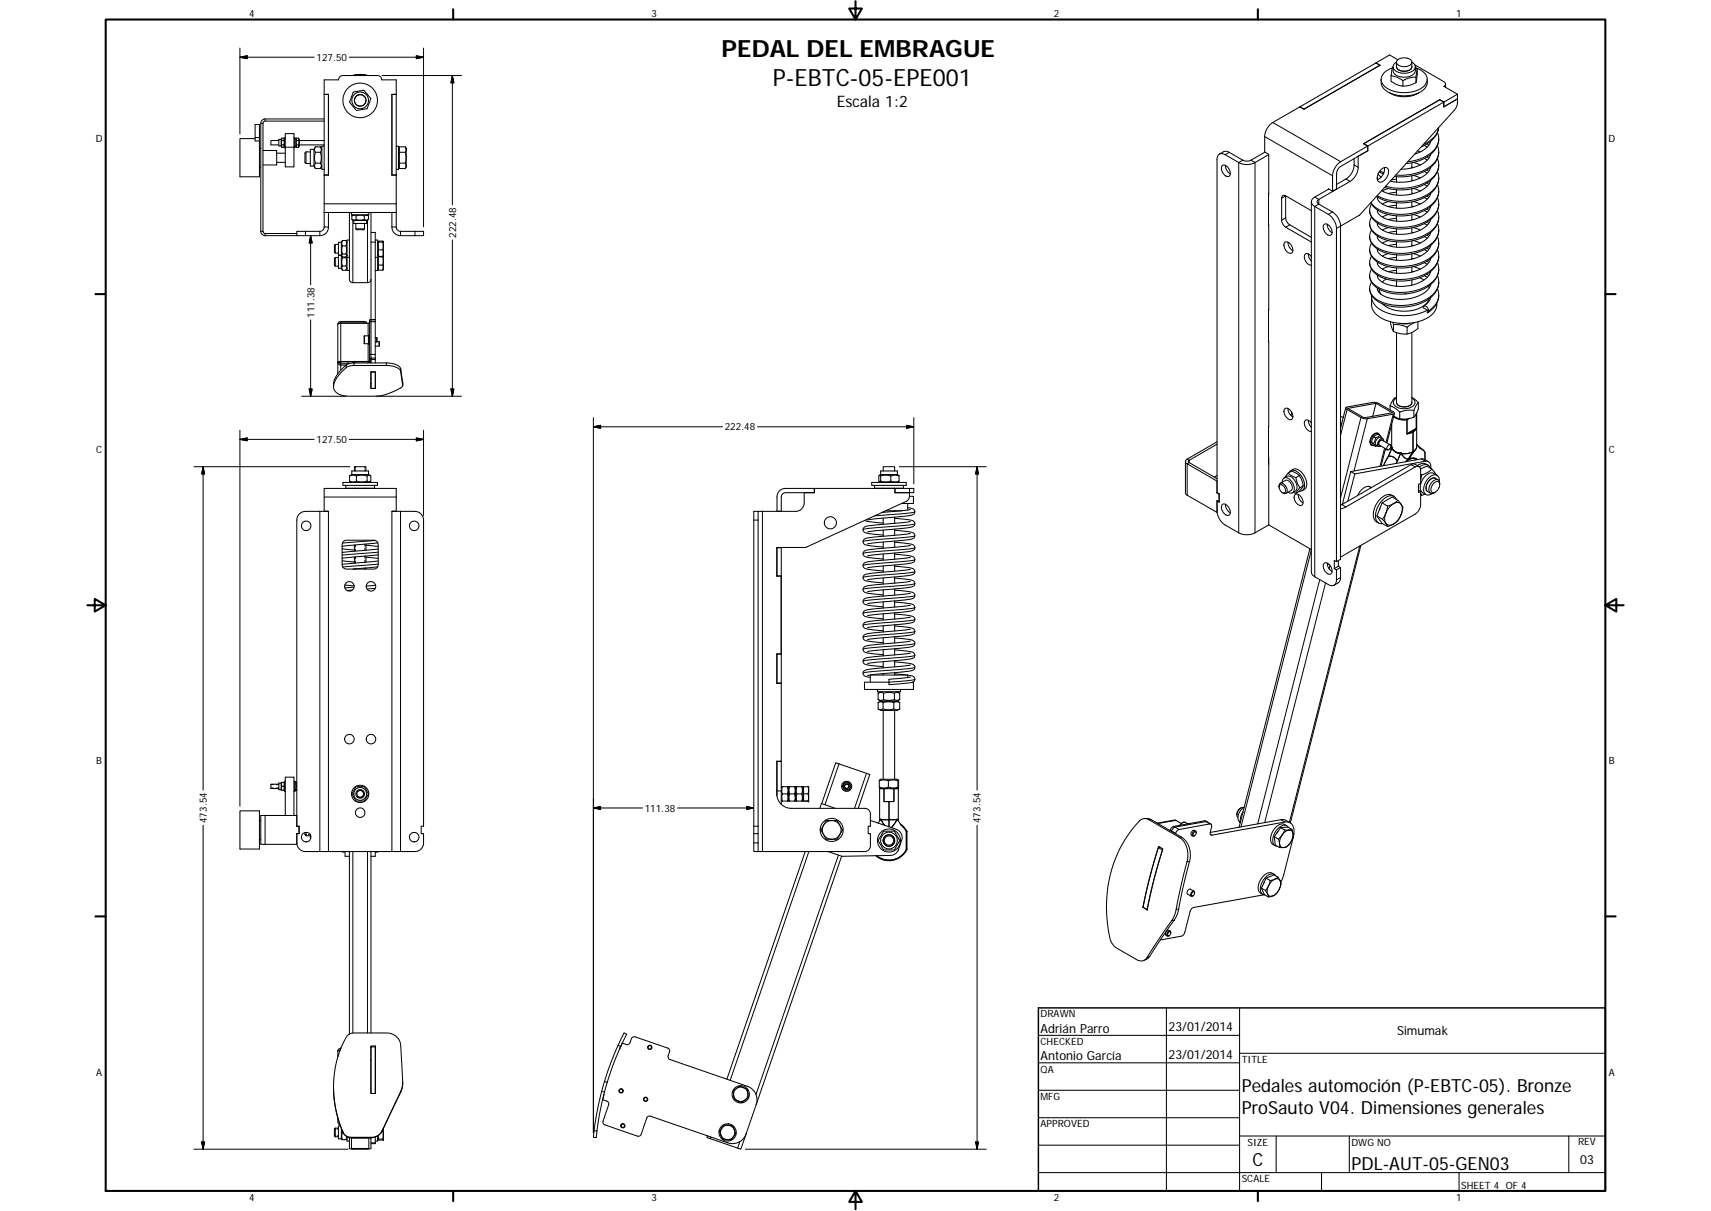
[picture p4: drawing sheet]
<svg xmlns="http://www.w3.org/2000/svg" width="594mm" height="420mm" viewBox="0 0 594 420" stroke-linecap="round" stroke-linejoin="round" font-family="sans-serif">
<defs><g id="words">
<g font-size="8.2">
<text x="250.5" y="19.9">PEDAL DEL EMBRAGUE</text>
<text x="268.3" y="29.8">P-EBTC-05-EPE001</text>
</g>
<g font-size="6.3">
<text x="431.1" y="379">Pedales automoción (P-EBTC-05). Bronze</text>
<text x="431.1" y="386.6">ProSauto V04. Dimensiones generales</text>
<text x="434.8" y="404.7">C</text>
<text x="469.2" y="406">PDL-AUT-05-GEN03</text>
</g>
<text font-size="5.5" x="290.5" y="37.1">Escala 1:2</text>
<g font-size="4.4">
<text x="361.3" y="358.4">Adrián Parro</text>
<text x="405.8" y="357.8">23/01/2014</text>
<text x="485.1" y="359.2">Simumak</text>
<text x="361.3" y="367.9">Antonio García</text>
<text x="405.8" y="367.3">23/01/2014</text>
<text x="548.7" y="404">03</text>
</g>
<g font-size="3.5">
<text x="86.6" y="5.8">4</text>
<text x="226.3" y="5.8">3</text>
<text x="365.9" y="5.8">2</text>
<text x="505.6" y="5.8">1</text>
<text x="109.9" y="21.1">127.50</text>
<text x="33.2" y="49.4">D</text>
<text x="558.5" y="49.4">D</text>
<text x="158.3" y="82.4" transform="rotate(-90 158.3 82.4)">222.48</text>
<text x="109.1" y="110.2" transform="rotate(-90 109.1 110.2)">111.38</text>
<text x="251.7" y="149.4">222.48</text>
<text x="109.9" y="153.7">127.50</text>
<text x="33.4" y="157.3">C</text>
<text x="558.6" y="157.3">C</text>
<text x="33.4" y="265.2">B</text>
<text x="558.6" y="265.2">B</text>
<text x="223.9" y="281.6">111.38</text>
<text x="71.8" y="285.5" transform="rotate(-90 71.8 285.5)">473.54</text>
<text x="340.5" y="285.5" transform="rotate(-90 340.5 285.5)">473.54</text>
<text x="361.3" y="353">DRAWN</text>
<text x="361.3" y="362.5">CHECKED</text>
<text x="431.1" y="368.7">TITLE</text>
<text x="33.4" y="373.2">A</text>
<text x="361.3" y="372.1">QA</text>
<text x="558.6" y="373.2">A</text>
<text x="361.3" y="381.6">MFG</text>
<text x="361.3" y="391.2">APPROVED</text>
<text x="433.2" y="397.5">SIZE</text>
<text x="469.2" y="397.5">DWG NO</text>
<text x="547.9" y="397.4">REV</text>
<text x="431.1" y="410.2">SCALE</text>
<text x="507.3" y="412.4">SHEET 4 OF 4</text>
<text x="86.6" y="416.7">4</text>
<text x="226.3" y="416.7">3</text>
<text x="365.9" y="416.7">2</text>
<text x="505.6" y="416.7">1</text>
</g>
</g></defs>
<g fill="none" stroke="#000" stroke-width=".36">
<path d="M114 32.8h-1.4v27.9M114 32.7l-1.4 .1v-5.1h5a1.56 1.56 0 0 1 1.5-1.5h12a1.48 1.48 0 0 1 1.5 1.5h5v46M114 32.7v28.1h-1.4M122.5 26.2a9.1 9.1 0 0 1 5.2 0M122.7 32l2.2-.5a1.48 1.48 0 0 1 2.4 .9l.5 .7a1.43 1.43 0 0 1 .5 2.4l-.7 1.7a1.3 1.3 0 0 1-1.6 .8l-1.7 .2a1.33 1.33 0 0 1-1.5-1l-1.4-1.7zM137.6 32.8l-1.5-.1v28.1h1.5M451.4 37.1h.1M477.7 21.8l1.5 .8M477.7 21.8v.1M479.1 22.6l-1.4-.8-26.3 15.3M479.1 22.6l-26.3 15.3-1.5-.8-9.4 5.4a6.1 6.1 0 0 0-2.8 4.9v5.3l1.4 .9v13.7M479.5 27.5a4.7 4.7 0 0 0 4.1 5.1 11.2 11.2 0 0 0 11.2-2l.7-1.6v-1.5"/>
<path d="M482.4 32.2a10.1 10.1 0 0 0 10.3 0M483 26.3v1.9l2.5 1.3 1.6 .4M483 26.3l2.1 .5 2 1.2M483.7 23.3l-.4 .6-.3 2.4M483.7 23.2v1.3a3.8 3.8 0 0 0 4.8 2.2 2.97 2.97 0 0 0 2.9-2.2v-1.3M484.9 21.6a1.77 1.77 0 0 0-1.2 1.8 1.77 1.77 0 0 0 1.6 1.6 4.9 4.9 0 0 0 6-1.4 1.74 1.74 0 0 0-1.1-2M484.9 21.6v1.6a3 3 0 0 0 4.3 1.2l1-1v-1.8M485.3 20.8a3.5 3.5 0 0 1 4.9 .5 2.1 2.1 0 0 1-2.8 1.8 1.92 1.92 0 0 1-2.4-1.9zM485.3 20.7l-2.8-1.6-4.8 2.7M487.1 28v1.9M491.2 22.5l10.1 5.8a.86 .86 0 0 1 .6 .9 .86 .86 0 0 1-.6 .8l4.7 2.7v1.6M491.4 23.4l.7 .5"/>
<path d="M491.6 23.6a4.3 4.3 0 0 1 3.8 4.8 7.9 7.9 0 0 1-7.8 3.8 8.1 8.1 0 0 1-7.9-3.8 4.3 4.3 0 0 1 3.7-4.8M491.6 28.7l-2.2 .9-2.3 .3M491.6 26.8l-2.2 .2-2.3 1M491.6 26.8v1.9M492.1 23.9v2.2l-.5 2.6M492.1 23.9l-.5 2.9M499.9 34.6l-26.4 15.2M499.9 34.6l1.4 .8M499.9 34.6l-26.4 15.3M501.3 37v.1M501.3 35.4l-35.8 20.7a6.2 6.2 0 0 0-2.8 4.9v5.4M501.3 35.4v1.7"/>
<path d="M501.9 29.2v1.1M506 34.3v2l-.8 1.7-33 36.5-6.8 3.9M506 32.7l-4.7 2.7M506 34.3l-4.7 2.8M88.6 47.7h1.5M88.6 48.1h-5.3v13.2h6.8v-18.1h-1.5v5.7h1.5M90.1 51.5h.4M90.1 58h.4M91.3 52.2h4.8v5h-4.8M96.1 53.1h3M96.1 56.3h3M96.8 48.4h.8v2.3h-.8z"/>
<path d="M96.8 48.8h-2.7v1.5h2.7M97.6 50.7l.3 .4M97.9 50.3h.6M97.9 51.1h.6M97.9 47.9h.6M97.9 48.7h.6M97.9 47.9l-.3 .5M97.9 47.9v.8M97.9 50.3v.8M97.9 48.7v1.6M98.5 47.9l.3 .5M98.5 47.9v.8"/>
<path d="M98.5 48.7v1.6M98.5 50.3v.8M98.8 50.7l-.3 .4M99.1 46.4h3v11.5h-3zM99.1 51.1h3M99.1 47.8a.92 .92 0 0 0-.3 1.2v1a.92 .92 0 0 0 .3 1.3M102.1 47.8a.92 .92 0 0 1 .2 1.2v1a.92 .92 0 0 1-.2 1.3M102.3 48h.4v3.1h-.4M102.7 50.6l.3 .5M103 50.3h.6M103 51.1h.6M103 47.9h.6"/>
<path d="M103 48.7h.6M103 47.9l-.3 .5M103 50.3v.8M103 48.7v1.6M103 47.9v.8M103.6 48.7v1.6M103.6 50.3v.8M103.6 47.9v.8M103.6 47.9l.3 .5v2.2l-.3 .5M103.9 48.8h8.7M103.9 50.3h8.7M106.2 52.7v4"/>
<path d="M106.2 52.7l-.3 .4v3.2l.3 .4M106.2 56.7h1.6M106.2 52.7h1.6M107.8 51.8h1.2v5.8h-1.2zM109 57.6l.5 .9M109.5 58.5h1.8M109.5 56.6h1.8M109.5 50.9h1.8M109.5 52.8h1.8M109.5 50.9l-.5 .9M109.5 50.9l-.3 .8 .3 1.1M109.5 56.6l-.3 .7 .3 1.2"/>
<path d="M109.5 52.8l-.3 1.5 .3 2.3M111.3 50.9l.5 .9M111.3 50.9l.3 1-.3 .9M111.3 52.8l.3 1.9-.3 1.9M111.3 56.6l.3 .9-.3 1M111.8 57.6l-.5 .9M112.6 50.7h-.8v8h.8M112.6 41.3h-20.6a1.56 1.56 0 0 0-1.5 1.5v37.5a1.52 1.52 0 0 0 1.5 1.5h11.1M112.6 42h-20.6l-.7 .6v37.9l.7 .5h11.1M137.6 50.7h.8v8h-.8M138.4 57.6h.3M138.4 51.9h.3"/>
<path d="M138.7 56.6h2M138.7 52.8h2M140.7 56.6l.3 .9M140.7 52.8l.3 1.9M140.7 50.9h-2v7.6h2M140.7 50.9l.3 1M141 54.7v2.8M141 51.9v2.8M141 57.5l-.3 1M141 54.7l-.3 1.9M141 51.9l-.3 .9M424.3 57.5a1.86 1.86 0 0 1 2.6 1.5 1.3 1.3 0 0 1 .3 1.4 1.3 1.3 0 0 1-1.1 .8 2.88 2.88 0 0 1-1.8-3.7z"/>
<path d="M425.5 57.4a3.3 3.3 0 0 0 1.7 2.9M439.2 52.8l-4.9 2.8-1.2 .3-1.3-.2-5.6-3.1h-1.2l-1.6 .9M440.5 53.7l-4.7 2.7a6 6 0 0 1-5.7 0l-4.7-2.7a1.73 1.73 0 0 0-2-.2 1.73 1.73 0 0 0-.8 1.8v115.7M470.2 55.1v2.1a6.1 6.1 0 0 1-2.9 4.9l-3.2 1.9M473.5 49.9l1.4 .8v1.6M473.5 49.8v.1M473.5 49.8l1.4 .9v1.6M474.9 52.3h.1M474.9 52.3l-9.4 5.4a3.1 3.1 0 0 0-1.4 2.5v5.3l-1.4 .9M474.9 52.3l-3.3 1.9v3.8a6.3 6.3 0 0 1-2.8 4.9l-10.9 6.3a.85 .85 0 0 0-.6 .8 .85 .85 0 0 0 .6 .8l4.7 2.7a6.1 6.1 0 0 1 2.8 4.9M478.9 59.7l1.4 .6M479.4 59a1.42 1.42 0 0 1 1.5-.9 1.42 1.42 0 0 1 1.2 1.2 3.5 3.5 0 0 1-3.2 3.8 2.42 2.42 0 0 1 0-3.5z"/>
<path d="M480.7 58.1a4.1 4.1 0 0 1-2.4 4.2M490.2 58l.6 .1M490.2 56.5v1.8M490.8 56.3l2.3 .9M492.2 52.3l.9 .4M494.6 50.4l.9 .6M494.6 55l.9 .6M494.6 59.5l.9 .5M495.5 58.9l.6 .6M495.5 54.4l.6 .6M495.5 49.9l.6 .5M496.8 53.5a9 9 0 0 1-7.6 5l-2.7 .2"/>
<path d="M496.8 58a9.1 9.1 0 0 1-7.9 5.1l-3.5 .1-2.7-.4M496.8 49a7.7 7.7 0 0 1-5.6 4.5M499.1 45.9a7.1 7.1 0 0 1-4.2 8.9l-3.5 1.4-3.2 .6M499.1 50.4a7.3 7.3 0 0 1-4.5 9.1 18.7 18.7 0 0 1-10.5 1.7M499.1 55a7.1 7.1 0 0 1-4.1 8.8 18.8 18.8 0 0 1-14.2 1.2M499.1 59.5a7.1 7.1 0 0 1-4.3 8.9 17.5 17.5 0 0 1-16.8-.3M499.5 44.3a8.7 8.7 0 0 1-6 6.6M112.6 73.7h25M112.6 60.8v12.9M114 73.7v5.1a2.93 2.93 0 0 1-2.9 3h-8v-1.5h8a1.48 1.48 0 0 0 1.5-1.5v-5.1M114 60.7l-1.4 .1M121.3 73.7v23.5l.3 .4 .7 .4 5.3 .1 1-.5 .2-.7"/>
<path d="M122 73.7v.8h6.1v-.8M122.2 74.9l.5-.2 .9 .2M122.2 76.1l.5 .2 .9-.2M122.2 74.9v1.2M122.2 76.1l.6 .4M122.8 76.5h4.5v1h-4.5zM122.8 74.5l-.6 .4M123.5 79.4l.4 .3h2.3l.4-.3M123.5 77.5v1.9M123.5 79.4h3.1M123.6 76.1l1.1 .2 1.8-.2M123.6 74.9l1.1-.2 1.8 .2"/>
<path d="M123.6 74.9v1.2M126.5 76.1l.6 .2 .8-.2M126.5 74.9v1.2M126.5 74.9l.6-.2 .8 .2M126.6 77.5v1.9M127.3 74.5l.6 .4M127.9 74.9v1.2M127.9 76.1l-.6 .4M128.8 73.7v52.2M136.1 60.7h1.5M137.6 73.7v5.1a1.45 1.45 0 0 0 1.5 1.5h8v1.5h-8a2.96 2.96 0 0 1-3-3v-5.1M440.5 78v40.6"/>
<path d="M440.5 67.3v10.8M446.4 67.9v7.7a3.1 3.1 0 0 0 1.4 2.4l7.5 4.4M455.3 70v128.5l.6 1.2 5.3 3.1a1.71 1.71 0 0 0 2 .2 1.71 1.71 0 0 0 .8-1.8v-3.5M455.3 73.1l-8.9-5.2a.85 .85 0 0 0-1 0 .85 .85 0 0 0-.4 .9v7.9l.5 1.2 .9 .9 8.9 5.2M459.7 77.9a1.86 1.86 0 0 1 2.6 1.5 1.32 1.32 0 0 1 .3 1.4 1.32 1.32 0 0 1-1.1 .9 2.91 2.91 0 0 1-1.8-3.8zM460.8 77.8l.6 1.8 1.1 1.1M461.3 65.6l1.4 .8M461.4 65.6l-4.9 2.8a1.72 1.72 0 0 0-1.2 1.6 1.72 1.72 0 0 0 1.2 1.6l4.7 2.8a6.1 6.1 0 0 1 2.8 4.8v115.7M465.4 78.4v115.7l-1.4 .8-.7-.5v2.9M478.5 60.4l1 1.1M478.6 73l-.4 .3M478.6 77.6l-.4 .2"/>
<path d="M478.6 68.5l-.4 .2M482 79l-2 .8M482 74.4l-2 .9M482 69.9l-2 .9M482 65.4l-2 .9M484.9 71.2l-2.9 .4M484.9 75.7l-2.9 .5M484.9 62.2l-1.8 .2M484.9 66.7l-2.9 .4M484.9 61.3v1.9M484.9 65.8v1.9M484.9 70.4v1.8"/>
<path d="M484.9 74.9v1.8M484.9 79.4v1.8M490.2 71.6l.6 .1M490.2 76.1l.6 .1M490.2 62.5l.6 .1M490.2 67l.6 .2M490.2 61v1.8M490.2 65.5v1.8M490.2 70v1.8M490.2 74.5v1.8M490.2 79.1v1.8M490.8 79l2.3 .8"/>
<path d="M490.8 74.4l2.3 .9M490.8 69.9l2.3 .9M490.8 65.4l2.3 .9M490.8 60.9l2.3 .8M494.6 73l.9 .6M494.6 77.6l.9 .5M494.6 64l.9 .6M494.6 68.5l.9 .6M495.5 77l.6 .6M495.5 72.5l.6 .5M495.5 67.9l.6 .6M495.5 63.5l.6 .5"/>
<path d="M496.8 62.5a8.5 8.5 0 0 1-7.1 4.9 14.4 14.4 0 0 1-9.9-1.3M496.8 67.1a9 9 0 0 1-7.8 4.9 11.8 11.8 0 0 1-10.4-2.3l-.4-1.4M496.8 71.6a9.3 9.3 0 0 1-8.2 5 11.2 11.2 0 0 1-10.1-2.6l-.3-1.2M496.8 76.1a9.3 9.3 0 0 1-8.2 5.1 11.8 11.8 0 0 1-10-2.5l-.4-1.4M499.1 77.6a7 7 0 0 1-4.1 8.8 17.6 17.6 0 0 1-17-.2 4.7 4.7 0 0 1-1.8-6.4M499.1 64a7 7 0 0 1-3.9 8.7 17.4 17.4 0 0 1-17.4-.2l-1.9-2.2M499.1 68.5a7.1 7.1 0 0 1-4.1 8.8 17.2 17.2 0 0 1-17.4-.4 4.6 4.6 0 0 1-1.4-6.1M499.1 73a7.1 7.1 0 0 1-4.1 8.9 17.7 17.7 0 0 1-17-.2 4.7 4.7 0 0 1-1.8-6.4M116.4 84.8v3M116.4 84.8l-.3 .3v2.4l.3 .3M116.4 89.4h1.1M116.4 87.8h1.1"/>
<path d="M116.4 84.8h1.1M116.4 92.4h1.1M116.4 89.4v3M116.4 89.4l-.3 .3v2.4l.3 .3M117.5 88.6h1v4.5h-1zM117.5 84.1h1v4.4h-1zM118.5 93.1l.4 .6M118.5 88.5l.3 .5M118.5 88.6h.1M118.7 88.8l.2 .6M118.9 93.7h1.2M118.9 92.3h1.2"/>
<path d="M118.9 89.4h1.2M118.9 92.3l-.2 .6 .2 .8M118.9 89.4l-.2 1.1 .2 1.8M118.9 88.1h1.2M118.9 85.3h1.2M118.9 83.4h1.2M118.9 88.1l-.2 .4 .2 .7 1.3-.2M118.9 85.3l-.2 1.1 .2 1.7M118.9 83.4l-.2 .8 .2 1.1M118.9 83.4l-.4 .7M120.1 89.4l.2 1.1-.2 1.8M120.1 92.3l.2 .6-.2 .8"/>
<path d="M120.1 88.1l.2 .4-.1 .5M120.1 83.4l.4 .7M120.1 83.4l.2 .8-.2 1.1M120.1 85.3l.2 1.1-.2 1.7M120.3 88.8l-.2 .6M120.5 88.6h.1M120.5 93.1l-.4 .6M120.5 88.5l-.3 .5M120.5 89.3h.8M120.5 89.3v4.6h.8M121.3 83.3h-.8v6M128.8 80.6h1.5v30.4"/>
<path d="M130.3 83.3h.8v6M130.3 89.3h.8M131.1 84.1h.3M131.1 88.7h.3M131.1 88.5h.3M131.1 93h.3M131.1 89.3v4.6h-.8M131.4 89.1v4.6h1.5M131.4 89.1h1.5M131.4 89h1.5M131.4 86.7h1.5M131.4 86.7v2.4"/>
<path d="M131.4 84h1.5M131.4 92h1.5M132.9 84l.2-.1-.2-.2h-1.5v3M132.9 84l.2 1.3M132.9 86.7l.2 1.1M132.9 92l.2 .9M132.9 89.1l.2 1.5M133 88.9l-.1 .2M133.1 85.3l-.2 1.4M133.1 87.8l-.2 1.2M133.1 90.6l-.2 1.4M133.1 83.8v1.5"/>
<path d="M133.1 85.3v2.5M133.1 88.8l-.2 .2M133.1 87.8v1M133.1 92.9l-.2 .8M133.1 90.6v2.3M133.1 88.8v1.8M133.1 88.8h.1M446.1 84.1a2.42 2.42 0 0 1 2.8 2.7 1.12 1.12 0 0 1-.9 1.1 1.12 1.12 0 0 1-1.3-.7 2.53 2.53 0 0 1-.6-3.1zM447.2 84v.3a3.3 3.3 0 0 0 1.7 2.7M454.3 88.1a3.5 3.5 0 0 0 1 2.5M455.3 89a1.36 1.36 0 0 0-2.3-.5 2.84 2.84 0 0 0 2.3 3.5M478.6 82.1l-.4 .2"/>
<path d="M478.6 86.6l-.4 .2M478.6 91.1l-.4 .2M478.6 95.6l-.4 .2M481.3 96.8l-1.4 1.1M482 83.5l-2 .8M482 92.5l-2 .9M482 88l-2 .9M484.9 80.2l-2.9 .5M484.9 84.8l-2.9 .4M484.9 89.3l-2.9 .4M484.9 93.8l-2.9 .5M484.9 83.9v1.8"/>
<path d="M484.9 88.4v1.9M484.9 92.9v1.9M484.9 97.5v1.8M490.2 80.6l.6 .1M490.2 85.1l.6 .1M490.2 89.6l.6 .1M490.2 94.1l.6 .2M490.2 83.6v1.8M490.2 88.1v1.8M490.2 92.6v1.8M490.2 97.1v1.8M490.8 83.4l2.3 .9"/>
<path d="M490.8 92.5l2.3 .9M490.8 88l2.3 .9M493 96.4l1.4 .8M494.6 82.1l.9 .6M494.6 86.6l.9 .6M494.6 91.1l.9 .6M494.6 95.6l.9 .6M495.5 86l.6 .6M495.5 81.5l.6 .6M495.5 95.1l.6 .5M495.5 90.6l.6 .5M496 99.3l.2 .6"/>
<path d="M496.8 85.2a9.2 9.2 0 0 1-8.2 5 11.5 11.5 0 0 1-10-2.5l-.4-1.3M496.8 80.6a9.1 9.1 0 0 1-7.8 5 11.9 11.9 0 0 1-10.4-2.4l-.4-1.3M496.8 89.7a9.1 9.1 0 0 1-7.8 4.9 11.8 11.8 0 0 1-10.4-2.4l-.4-1.3M496.8 98.7a9 9 0 0 1-7.8 5 11.8 11.8 0 0 1-10.4-2.4l-.4-1.4M496.8 94.2a9.1 9.1 0 0 1-8.2 5 11.4 11.4 0 0 1-10-2.4l-.4-1.4M499.1 82.1a7.1 7.1 0 0 1-4.1 8.8 17.7 17.7 0 0 1-17-.1 4.7 4.7 0 0 1-1.8-6.5M499.1 86.6a7.1 7.1 0 0 1-4.1 8.8 17.4 17.4 0 0 1-17.4-.4 4.6 4.6 0 0 1-1.4-6.1M499.1 91.1a7.1 7.1 0 0 1-4.1 8.8 17.4 17.4 0 0 1-17.4-.4 4.6 4.6 0 0 1-1.4-6.1M499.1 95.6a7 7 0 0 1-4.1 8.8 17.3 17.3 0 0 1-17.4-.4 4.6 4.6 0 0 1-1.4-6.1M117.3 112.5v17.2M127.2 112.2l-8.9-.2-.4 .2M127.3 112.2a.69 .69 0 0 0-1-.7h-8l-.6 .2-.4 .8"/>
<path d="M127.9 117.6v1.8h.4M127.9 117.4v.2M127.9 116.5l-1.5 .1v2.6l1.5 .1M128.3 117.2l-.4 .2M128.3 117.4l-.4 .2M128.3 116.3a.68 .68 0 0 0-.4 1.1M128.3 112l-10.2 .2-.8 .3M130.3 111v14.9M130.3 111h-2v14.3l-10.2 .1-.8 .3M130.3 117.1h.5M130.3 118.6h.5M130.8 117.1v1.5"/>
<path d="M130.8 118.6h.8M131.6 118.6v1.5M440.5 118.4v29.7M476.2 103v2.7a6.8 6.8 0 0 0 5.5 5.6 16.9 16.9 0 0 0 15.3-2 4.9 4.9 0 0 0 1.9-4.2M476.2 102.5a6 6 0 0 0 4.6 5.7 17.9 17.9 0 0 0 14.8-.6M478.9 101.6v-1.3l.6 1.8M482.8 111.6l.2 1.3 .8 2.1M483.6 111.8l.2 .8M483.8 112.6l2.4 .2 2.4 .7M483.8 115l2.4 .8 2.4 .1M483.8 112.6v2.4M486 112.2l1.7 .2 1.1-.2"/>
<path d="M488.2 101.9l-.4 .1M488.6 113.5v2.4M489.4 112.1l-.6 .2M490.2 115.3v24.3a3 3 0 0 1-4.3 1.2l-.8-.5-.2-.7v-24.2M491.3 111.9l-2.7 1.6M492.3 111.6v2.4l-1.9 1.3-1.8 .6M494.2 106.8a.72 .72 0 0 1 .6-.7 .72 .72 0 0 1 .8 .6 1.13 1.13 0 0 1 0 1.8M496.1 103.7a7.3 7.3 0 0 1-6.3 4.1 11.9 11.9 0 0 1-9.9-2.4M496.8 103.2a5.3 5.3 0 0 1-2.4 3M499.1 100.2a6.8 6.8 0 0 1-3.3 8.3M117.3 125.7l.2 .6 .6 .4h2.1M117.3 125.7h.5"/>
<path d="M117.8 125.7l.4 .5h2.9M118.3 129.4l2.2-2.1 1.6-.4 12-.1a5 5 0 0 1 5 2.1l.6 3.7a1.28 1.28 0 0 1-.2 1.7 17.9 17.9 0 0 1-9.2 3.2h-9.6l-2.3-.4a3.3 3.3 0 0 1-1.7-5.5zM120.2 126.7a9.7 9.7 0 0 0-4.4 7.5M120.2 126.7l.9-.5 1.4-.3h11.6a5 5 0 0 1 5 2.1l.7 5.7M120.8 125.6v.6M122.5 125.6v.3M122.9 125.6l.6 .3M128.2 125.5l-.6 .4M128.6 125.5v.4M128.8 133.1h.1M128.8 129.2v5.5M128.8 129h1.5v5.8h-1.5z"/>
<path d="M128.8 133.8h.1M128.8 125.2l-.7 .4-10.3 .1M128.8 129l1.5 .1M128.8 131.4v.1M130.3 120.1h1.3M130.3 129.1v5.6M130.3 129v.1M130.3 133.8h.1M477.8 139.9l-9.8 1.8 5.6 3.3 9.8-1.8-5.6-3.3-1.2 4.5M484.9 138.1a1.71 1.71 0 0 0-1.1 1.9 1.71 1.71 0 0 0 1.6 1.4 4.8 4.8 0 0 0 5.8-1.3 1.63 1.63 0 0 0-1-2M484.9 137.9l-1 .5-1.2 2.4M490.2 137.9l2.3 1.7"/>
<path d="M492.5 139.6v2.4l-1.6 2.7M492.5 139.6l-1.6 2.8M422.6 153.3l-10.4 6a.84 .84 0 0 0-.6 .8 .84 .84 0 0 0 .6 .8l10.4 6M422.6 154.1l-10 5.9 .3 .5 9.7 5.6M440.5 158.7v23.4M440.5 148v13.1M446.1 141.8a2.42 2.42 0 0 1 2.8 2.7 1.11 1.11 0 0 1-.9 1.2 1.11 1.11 0 0 1-1.3-.8 2.52 2.52 0 0 1-.6-3.1zM447.2 141.7a3.3 3.3 0 0 0 1.7 3M448.5 143.1l-.2 1.1M454.3 145.8a3.4 3.4 0 0 0 1 2.5M455.3 146.7a1.29 1.29 0 0 0-1.1-1 1.29 1.29 0 0 0-1.3 .7v.2a2.88 2.88 0 0 0 2.4 3.1M465.4 148.4h.1"/>
<path d="M465.4 147.6l.3 .1M465.4 144.4l1 .5M465.4 146.7l.5 .2M467.2 141.5l-1.8 7M467.3 141.4l10.1-1.8 1.5 .5 5 2.9a.38 .38 0 0 1 .3 .4 .38 .38 0 0 1-.5 .3l-9.6 1.6-1.6-.5-4.8-2.7zM476.2 153.5l.6 .9 .8 .5M476.2 153.5l.7 .4M476.9 153.9l.7 1M477 151.6l-.8 1.9M477 151.6l.6 .3M477.6 151.9l-.7 2M478.3 154.7l-.7 .2"/>
<path d="M478.7 150.5a2.32 2.32 0 0 0-3 2.2 1.4 1.4 0 0 0 .6 1.8M479.1 151a1.14 1.14 0 0 0-1-.7 1.14 1.14 0 0 0-1.1 .6 2.65 2.65 0 0 0-.7 3.6l.7 .1M479.1 151.1l-1.5 .8M479.1 151.1l.8 1M479.1 151.1l-.6-.4-1.5 .9M480.1 152.2l-.7-.4a1.78 1.78 0 0 0-1.5 2.7l.7 .4M480.4 153a.8 .8 0 0 0-.6-.9 .8 .8 0 0 0-.9 .7 1.29 1.29 0 0 0-.1 2.1l.6-.1M481 155.7l-1.5 6M481.6 156l-.7 .1M482 154.5a.56 .56 0 0 1 .9 0 .56 .56 0 0 1-.1 .8 .66 .66 0 0 1-.5 .8 .66 .66 0 0 1-.8-.6zM482.7 140.8v1.4M482.7 140.8l1.2 .5 2.1 1.7"/>
<path d="M482.7 154.3l-2.8-1.6a1.13 1.13 0 0 0-1 1.7l2.8 1.7M483.2 155.7l-.8 .1M483.2 147.2l.1 8.2M483.2 154.6l-.3 .1M483.4 155.3a2.45 2.45 0 0 0 3 1.7l-1.3 3.1a2.57 2.57 0 0 0-3-1.8zM483.5 155.9l1.1 .9 1.3 .4a2.83 2.83 0 0 1-2.4-1.3zM483.9 144.3l2.1 1.1M484.2 143.4l-2.6 10.3M486 143v2.4M486.4 157.3a6.3 6.3 0 0 0 4.2-.6l-1.5 2.4a2.12 2.12 0 0 1-2.4-1.4zM488.5 150.5l3.3-1.9a4 4 0 0 1-3.3 1.9zM490.9 144.7l-2.5 .7h-2.4"/>
<path d="M490.9 142.4v2.3M490.9 142.4l-2.5-.1-2.4 .7M491.6 155.9l-1.9 2.6M491.6 159.1l.4 .4M491.8 159.5a2.79 2.79 0 0 0-3.7 .6M491.9 154.9l-.4 1.1-.9 .7v-6.9l1.2-1.2 .1-5.3-.3 .5 .2-.1v4.9l-3.3 1.9v-4.9l.7-.4a5.3 5.3 0 0 1-5.3-.7 6.1 6.1 0 0 0 4.6 1.1v4.9l2.1-.7v6.9a6.4 6.4 0 0 1-4.2 .6v-.3a2.62 2.62 0 0 1-3-1.7l-3 6.2 .9-1.9a1.76 1.76 0 0 1 1.4-1.3 1.76 1.76 0 0 1 1.8 .8l.2 .3a.84 .84 0 0 1 0 1.4l1.7-3.8a2.33 2.33 0 0 0 2.9 2l.4-.5M491.9 154.9l-.4 1.1-.9 .7-1.5 2.4 .6-.6M491.9 143.3v11.6M491.9 154.1l1.1 1.4 1 .6 .8 .9v2.5v-2.5l-.8-.9-1-.6zM492.5 154.9l1.8 1.4M112.6 177.4h.1M112.6 177.4h1.4"/>
<path d="M112.6 177.4v-7.9h25v7.9M114 177.4v118M114 177.4h-7.9a3 3 0 0 0-3 3v106.3h.7v2.5h-.7M119.1 167.4h12v1h-12zM120.1 168.4v1h9.9v-1M121.4 165.1l1.1-.3 1.3 .3M121.4 166.9l.9 .3 1.5-.3M121.4 165.1v1.8M121.4 166.9l.7 .5M122.1 164.7l-.7 .4M122.1 163.4h5.9v1.3h-5.9zM123.1 163.4v-1.5h4v1.5"/>
<path d="M123.1 169.4v.1M123.8 165.1l1.8-.3 1.9 .3M123.8 166.9l1.4 .3 2.3-.3M123.8 165.1v1.8M127.1 169.4v.1M127.5 165.1v1.8M127.5 165.1l.6-.3 .7 .3v1.8l-.5 .3-.8-.3M128 164.7l.5 .3M128.5 167.1l-.5 .3M136.1 177.4h8a3 3 0 0 1 3 3v106.3h-.8v2.5h.8v3.2a3 3 0 0 1-3 3h-8M136.1 177.4v118M137.6 177.4h-1.5"/>
<path d="M137.6 177.4h.1M263.2 177.4v109.3M263.2 177.4h-1.5v118h1.5M263.2 177.4h13a2.96 2.96 0 0 0 3-3v-3.5h3.6v-1.4l-.1 1.4h-9.9a1.52 1.52 0 0 0-1.5 1.5v5M269.8 177.4h1.5M302.7 167.4h12v1h-12zM303.7 168.4v1h10v-1M305.4 167.2l.4 .2M305.8 165.1l-.3-.3-.4 .3v1.8l.3 .3 .4-.3M305.8 166.9l1.3 .3 2.2-.3M305.8 164.7l-.4 .2M305.8 165.1v1.8"/>
<path d="M305.8 163.4h5.8v1.3h-5.8zM305.8 165.1l1.7-.3 1.8 .3M306.7 169.4v.1M306.7 177.6v.2M306.7 179.8v2.1M307.6 177.2h5.6M309.3 165.1l1.4-.3 1.5 .3M309.3 166.9l1.1 .3 1.8-.3M309.3 165.1v1.8M310.6 163.4v-1.5h-3.9v1.5M310.6 179.8l2.1 .2a8.5 8.5 0 0 1 4.8 1.1 1.39 1.39 0 0 1-.3 1.5 1.39 1.39 0 0 1-1.4 .4l-14.6 1.6M310.6 169.4v.1"/>
<path d="M310.6 177.2v.2M310.6 179.4v2.2M310.7 169.5v1.4zM311.6 164.7l.6 .4M312.2 166.9l-.6 .5M312.2 165.1v1.8M315.2 176.1l.7 .2a1.35 1.35 0 0 1 1.8 1.2 1.35 1.35 0 0 1-1.8 1.4l-14.7 1.5M315.2 174.7v2.3M315.8 169.5v3l-.9 1.3-35.1 16.1h-10.1v10h1.5M315.8 169.5h1.5v1.4h-6.6M315.8 169.5h-43a2.9 2.9 0 0 0-3 2.9v5M315.8 172.2h1.4v2.5h-4.2"/>
<path d="M316.1 176.8l-9.8 1M411.6 160.1l.1 11.3 10.9 6.4M422.6 171l.7 .4M422.6 170.9l.7 .5M422.6 177.2a6.2 6.2 0 0 0 2.8 5l5.1 2.8a6.4 6.4 0 0 0 5.3-.1l4.7-2.8M422.6 165l-1 .5M422.6 170.9v.1M423.3 171.4v2.7M423.3 174.1l-.7-.4v4.1M423.3 174.1h.1M423.3 171.4h.1M423.3 171.4v2.8l-.7-.5"/>
<path d="M424.3 175.1a1.86 1.86 0 0 1 2.6 1.5 1.3 1.3 0 0 1 .3 1.4 1.3 1.3 0 0 1-1.1 .8 2.88 2.88 0 0 1-1.8-3.7zM425.5 175a3.3 3.3 0 0 0 1.7 2.9M444.1 169a.77 .77 0 0 1 .6-.9 .77 .77 0 0 1 .9 .5 1.45 1.45 0 0 1 .2 2.4 2.14 2.14 0 0 1-1.2-3.4 2.46 2.46 0 0 1 2 3.5l-.6 .2-.8-.4M445.2 167.3a1.39 1.39 0 0 1 .9-1.6 1.39 1.39 0 0 1 1.7 .6l.2 .3a3.3 3.3 0 0 1 .8 4.3l-.7 .2-.9-.3M445.8 165.8l1-.5a3.3 3.3 0 0 1 3.5 3.2l-.2 1.6-1.3 .9M446.3 166.7l-1.8 1M447.2 164.1l1.2-.6 1.9 .8 .8 .7M447.2 164.1l1.2 1 1.6 .6M447.2 164.1l-1.1 1.6M447.5 164a2.05 2.05 0 0 1 3.5 .1 4.7 4.7 0 0 1 1.3 6l-1.1 .3M448.1 163.3a2.8 2.8 0 0 1 4.2 1.1 4.4 4.4 0 0 1 .8 5.2l-1 .6M448.3 170.1l-1.8 1.1"/>
<path d="M449 170.8l1 .4M449.7 171.6a1.99 1.99 0 0 1 2.5 1.7 1.22 1.22 0 0 1-.1 1.9 1.22 1.22 0 0 1-1.8-.5 2.58 2.58 0 0 1-.6-3.1zM450 165.7l.4 1.9 .9 1.6M450.7 171.5l.2 .9a3.1 3.1 0 0 0 1.6 2.1M451.1 165l-1.1 .7M451.1 165l1.1 2.1 .3 1.4M451.3 169.2l-1.3 2M452.5 168.5l-1.4 2-1.1 .7M452.5 168.5l-1.2 .7M469 163.6l-2.9 11.4M469 163.6l1.4 .8M470.4 164.4l-2.4 9.5"/>
<path d="M475.4 168.8l.7 .4a2.6 2.6 0 0 0-3.7 1.1l-1 1.6M478.1 179l1.9 1.2M478.1 179l1.8 2.6 1.9 1.1M479.1 176.3l-.2 .6M479.9 174.5l1.9 1.1M481.2 178a4.1 4.1 0 0 0 0 3.6M481.2 178l-1.2 2.2M481.8 175.6l-.6 2.4M483.8 174.7a6.6 6.6 0 0 0-2.6 3.3M483.8 174.7a1.93 1.93 0 0 1 2.7 .3M483.8 174.7l-2 .9M484 172.2a3.8 3.8 0 0 0-5.5 1.7 5.6 5.6 0 0 0-.9 6.9l1.1 .7"/>
<path d="M484.9 173.3a2.41 2.41 0 0 0-4.1-.5 7.3 7.3 0 0 0-2.8 8l.7 .7 1.4 .2M485.3 173.6l-1.9-1.2-3.5 2.1-1.8 4.5M485.3 173.6l-1.5 1.1M485.3 173.6l1.2 1.4M486.5 178.5l-.2 .5a4.8 4.8 0 0 1-2.5 2.8M486.5 178.5a6.8 6.8 0 0 1-2.7 3.3M486.5 175a2.34 2.34 0 0 1 .2 3l-.2 .5M486.5 175a3.9 3.9 0 0 1 0 3.5M488.1 160.2a2.9 2.9 0 0 1 4-.7 2.91 2.91 0 0 0-4 .7zM492.5 170.1l.8 .4M492.6 168l-.1 .3M492.7 161.9l-1.6-.9-.9 .1-24.8 14.2"/>
<path d="M492.9 162a2.36 2.36 0 0 1 3.9 .5M493.3 170.5l-.8 .4v-2.8l.8-.4v-4.6a1.14 1.14 0 0 0-.6-1.2 1.14 1.14 0 0 0-1.3 .1l-24.1 13.9-1.9 .6M493.3 170.5l-.1 5.2-.4 1.1-.9 1.1-26.5 15.4M493.3 171.2l.3 .7M493.3 164.6l.3 .2M493.3 171.7l.3 .2M493.6 164.8l-.3 1.6M494.8 171.4l-1.2 .5M495.9 161.5a2.9 2.9 0 0 0-3.8 0M496 160.2l-2.2-1-24.8 4.4M496.8 162.5a1.79 1.79 0 0 0-1.9-2.5l-24.5 4.4M497.2 162.8l-1.5 1.1-2.1 .9"/>
<path d="M497.2 162.8l1.5 1.9M497.2 162.8l-1.7-1-2.3 1M498 167.5a1.11 1.11 0 0 1 1.5-.3 1.11 1.11 0 0 1 .3 1.5 2.44 2.44 0 0 1-2.5 2.2 2.32 2.32 0 0 1 .7-3.4zM499 164.9l-1.2-.7a3.6 3.6 0 0 0-4.1 2.7 3.1 3.1 0 0 0 .2 4l1.2 .7M499.3 166.5l-.9-.6a3.1 3.1 0 0 0-3.3 3.2l.3 1.1 1.2 .9M499.7 167a1.79 1.79 0 0 0-.9-2.2 1.79 1.79 0 0 0-2.2 .6 5 5 0 0 0-1.9 5.9 1.82 1.82 0 0 0 2.6-.1M499.9 168.1a1.36 1.36 0 0 0-.8-1.7 1.36 1.36 0 0 0-1.8 .7 2.85 2.85 0 0 0-.6 4.1h.7l.9-.4M118.8 194.6l4.3 .4M118.8 190.4l4.3 .4M119.2 187.9l1.1-.5h9.5a1.52 1.52 0 0 1 1.5 1.5v7a1.48 1.48 0 0 1-1.5 1.5h-9.5a1.48 1.48 0 0 1-1.5-1.5v-7zM123.1 189.1v2.1M123.1 193.3v2.1"/>
<path d="M123.1 197.4h.1M127.1 189.2l4.2 .4M127.1 193.3l4.2 .4M127.1 188.8v2.1M127.1 192.9v2.2M127.1 197.1v.3M131.1 196.7l-8.6 .7M131.2 188.3l-12.4 1.2M131.3 194.6l-12.5 1.2M131.3 190.5l-12.5 1.2M131.3 192.5l-12.5 1.2M269.8 199.8h1.5v27.1h-1.6v10.2h1.6v27h-1.6v11.3a5 5 0 0 0 5 5.1h25.5a1.96 1.96 0 0 1 2 1.9v4.3h-.8v2.5h.8v4.2a2 2 0 0 1-2 2h-37"/>
<path d="M269.8 189.9v10M269.8 190.1h1.5M271.3 189.9v47.2M300.2 180.6l1.9 .4 4.6 .5M306.7 183.9v2.2M306.7 188v2.2M306.7 192.2v2.2M306.7 196.3v2.2M310.6 184l2.1 .1a8.7 8.7 0 0 1 4.8 1.1 1.4 1.4 0 0 1-.2 1.5 1.4 1.4 0 0 1-1.5 .5l-14.6 1.5M310.6 183.6v2.1M310.6 187.7v2.2M310.6 191.9v2.1"/>
<path d="M310.6 196v2.2M310.6 188.1l2.1 .2a8.2 8.2 0 0 1 4.8 1.1 1.39 1.39 0 0 1-.3 1.5 1.39 1.39 0 0 1-1.4 .4l-14.6 1.6M310.6 192.3l2.6 .2a6.2 6.2 0 0 1 4.4 1.2 1.6 1.6 0 0 1-2.1 1.8l-14.3 1.5M310.6 196.4l2.1 .2a8.4 8.4 0 0 1 4.8 1.1 1.39 1.39 0 0 1-.3 1.5 1.39 1.39 0 0 1-1.4 .4l-14.6 1.6M316.1 193.4l-11.5 1.1a8.7 8.7 0 0 0-4.7 1.1 1.39 1.39 0 0 0 .1 1.5 1.39 1.39 0 0 0 1.5 .4l5.2 .6M316.1 180.9l-11.5 1.2a8.9 8.9 0 0 0-4.7 1 1.39 1.39 0 0 0 .1 1.5 1.39 1.39 0 0 0 1.5 .5l5.2 .6M316.1 189.2l-11.5 1.2a8.6 8.6 0 0 0-4.7 1.1 1.38 1.38 0 0 0 .1 1.5 1.38 1.38 0 0 0 1.5 .4l5.2 .5M316.1 185.1l-11.5 1.1a8.7 8.7 0 0 0-4.7 1.1 1.37 1.37 0 0 0 .1 1.5 1.37 1.37 0 0 0 1.5 .4l5.2 .6M316.1 197.5l-11.5 1.2a7 7 0 0 0-4.8 1.2 1.43 1.43 0 0 0 1.7 1.8l5.2 .5M440.5 182.1l14.8 8.6M454.8 190.4l-24.6 96.6M459.7 195.5a1.86 1.86 0 0 1 2.6 1.5 1.32 1.32 0 0 1 .3 1.4 1.32 1.32 0 0 1-1.1 .8 2.91 2.91 0 0 1-1.8-3.7z"/>
<path d="M460.8 195.4l.6 1.8 1.1 1.1M461.3 195.7l-.4 .2M463.3 197.3l.7 .4M464.7 194.5v1.9M464.7 196.4l.7 .5M464.7 196.4l-1.4 .9M465.4 196.9l-.1 4.5-.7 .8-1.4 .8M465.4 196.9l-1.4 .8M472.5 189.2l-24.5 96.3M480 180.2l1.2 1.4M481.2 181.6l.6 1.1M481.2 181.6a1.91 1.91 0 0 0 2.6 .2"/>
<path d="M483.8 181.8l-2 .9M119.7 203l3.3 .3M122.9 203.7l-3.1 .3M130.4 203l-3.2 .4M306.7 200.5v2.1M306.7 204.7v2.1M306.7 208.8v2.2M306.7 213v2.1M306.7 217.1v2.2M310.6 200.2v2.1M310.6 204.3v2.2M310.6 208.5v2.1"/>
<path d="M310.6 212.6v2.2M310.6 216.8v2.1M310.6 200.6l2.1 .2a8.2 8.2 0 0 1 4.8 1 1.39 1.39 0 0 1-.3 1.5 1.39 1.39 0 0 1-1.4 .5l-14.6 1.5M310.6 204.7l2.6 .3a6 6 0 0 1 4.4 1.2 1.48 1.48 0 0 1-1.8 1.7l-14.6 1.6M310.6 208.9l2.1 .2a8.5 8.5 0 0 1 4.8 1 1.39 1.39 0 0 1-.3 1.5 1.39 1.39 0 0 1-1.4 .5l-14.6 1.5M310.6 213l2.1 .2a8.7 8.7 0 0 1 4.8 1.1 1.39 1.39 0 0 1-.3 1.5 1.39 1.39 0 0 1-1.4 .4l-14.6 1.6M310.6 217.2l2.1 .2a9 9 0 0 1 4.8 1 1.41 1.41 0 0 1-.2 1.5 1.41 1.41 0 0 1-1.5 .5l-14.6 1.5M316.1 218.3l-11.5 1.1a8.9 8.9 0 0 0-4.7 1.1 1.37 1.37 0 0 0 .1 1.5 1.37 1.37 0 0 0 1.5 .4l5.2 .6M316.1 210l-11.5 1.1a9.2 9.2 0 0 0-4.7 1.1 1.3 1.3 0 0 0 0 1.4 1.3 1.3 0 0 0 1.3 .5l5.5 .6M316.1 205.8l-11.5 1.2a8.4 8.4 0 0 0-4.7 1 1.38 1.38 0 0 0 .1 1.5 1.38 1.38 0 0 0 1.5 .5l5.2 .5M316.1 214.1l-11.5 1.2a8.7 8.7 0 0 0-4.7 1 1.38 1.38 0 0 0 .1 1.5 1.38 1.38 0 0 0 1.5 .5l5.2 .6M316.1 201.7l-11.5 1.1a8.6 8.6 0 0 0-4.7 1.1 1.38 1.38 0 0 0 .1 1.5 1.38 1.38 0 0 0 1.5 .4l5.2 .6"/>
<path d="M269.8 226.9v10.2M269.8 237h1.5M304.6 239.2v.8h8v-.8M305.9 240l-1 .5M306.7 221.3v2.1M306.7 225.4v2.2M306.7 229.6v2.1M306.7 233.7v.5M308.7 236.7h-8.5v2.5h17v-2.5h-.3M310.6 220.9v2.2M310.6 225.1v2.1M310.6 229.2v2.2"/>
<path d="M310.6 233.4v.8M310.6 221.3l2.1 .2a8.5 8.5 0 0 1 4.8 1.1 1.39 1.39 0 0 1-.3 1.5 1.39 1.39 0 0 1-1.4 .4l-14.6 1.6M310.6 225.5l2.1 .2a8.7 8.7 0 0 1 4.8 1 1.41 1.41 0 0 1-.3 1.5 1.41 1.41 0 0 1-1.4 .5l-14.6 1.5M310.6 229.6l2.1 .2a8.4 8.4 0 0 1 4.8 1.1 1.39 1.39 0 0 1-.3 1.5 1.39 1.39 0 0 1-1.4 .4l-14.6 1.6M310.6 233.8l4.2 .4M311.5 240l.9 .5M315.2 235.1v-.9h-13v2.5M315.2 234.3a2.07 2.07 0 0 1 2.5 1.4l-.8 1M316.1 226.6l-11.5 1.2a8.7 8.7 0 0 0-4.7 1 1.38 1.38 0 0 0 .1 1.5 1.38 1.38 0 0 0 1.5 .4l5.2 .6M316.1 222.4l-11.5 1.2a8.9 8.9 0 0 0-4.7 1 1.39 1.39 0 0 0 .1 1.5 1.39 1.39 0 0 0 1.5 .5l5.2 .6M316.1 234.9l-7.4 .8v1.9M316.1 230.7l-12.6 1.3a4.9 4.9 0 0 0-3.8 1.2v.8l.4 .5 2.1 .5"/>
<path d="M304.9 242.7l.7 .3 1.2-.3M304.9 240.5v2.2M304.9 242.7l1 .5M305.9 243.2l-.9 .5M305.9 243.2h5.6M306.6 243.8l1.4-.3 2.3 .3M306.6 246l1.4 .2 2.3-.2M306.6 243.8l-.7-.3-1 .3v2.2l.7 .2 1-.2M306.6 243.8v2.2M306.7 246.5v23.9M306.8 240.5l1.4-.3 2.4 .3M306.8 242.7l1.4 .3 2.4-.3"/>
<path d="M306.8 240.5l-1.2-.3-.7 .3M306.8 240.5v2.2M310.3 246l.8 .2 1.3-.2M310.3 243.8v2.2M310.3 243.8l.8-.3 1.3 .3M310.6 240.5l.6-.3 1.2 .3M310.6 242.7l.6 .3 1.2-.3M310.6 240.5v2.2M310.6 246.5v23.9M311.5 243.2l.9 .6M312.4 246l-.9 .5h-5.6l-.9-.5M312.4 243.8v2.2"/>
<path d="M312.4 240.5v2.2M312.4 242.7l-.9 .5M96.8 271.7h.8v2.3h-.8zM96.8 272.1h-2.7v1.5h2.7M97.6 274l.3 .2M97.9 274.2h.6M97.9 272.8h.6M97.9 271.4h.6M97.9 272.8v1.4M97.9 271.4v1.4M97.9 271.4l-.3 .3M98.5 271.4l.3 .3"/>
<path d="M98.5 271.4v1.4M98.5 272.8v1.4M98.8 274l-.3 .2M99.1 271.1h-.3v2.2a.92 .92 0 0 0 .3 1.3M102.1 271.1h.2v2.2a.92 .92 0 0 1-.2 1.3M102.3 271.3h.4v2.9M102.7 274.2l-.4 .1 .4-.1M102.7 274.2l-.4 .2M102.7 274l.3 .2M102.7 274.2h.1M103 274.2h.1M103 272.8h.1"/>
<path d="M103 271.4h.1M103 271.4v1.4M103 272.8v1.4M103 271.4l-.3 .3M123.6 272.9h2.1a1.49 1.49 0 0 1 1.5 1.3l.4 .6a.77 .77 0 0 1 0 1.3l-.7 1.2a.93 .93 0 0 1-1.5 .6h-1a1.5 1.5 0 0 1-1.5-1.2l-.4-.6a.94 .94 0 0 1 .2-1.6zM269.7 274h.1M269.8 274.4h1.5M269.8 264.1v12.1M269.8 264.2h1.5M271.3 277.6l.3 .3M271.3 264.1v15M271.6 277.9h1.8"/>
<path d="M271.6 275.4h1.8M271.6 272.9h1.8M271.6 272.9l-.1 1 .1 1.5M271.6 275.4l-.1 1 .1 1.5M271.6 272.9l-.3 .3M273.4 272.9l.4 .3M273.4 272.9l.2 1-.2 1.5M273.4 275.4l.2 1-.2 1.5M273.8 277.6l.4 .3M273.8 277.6l-.4 .3M273.8 273.2v4.4M274.2 277.9h1.7"/>
<path d="M274.2 275.4h1.7M274.2 272.9h1.7M274.2 272.9l-.3 1.3 .3 1.2M274.2 275.4l-.3 1.3 .3 1.2M274.2 272.9l-.4 .3M275.9 272.9l.4 .3M275.9 272.9l.2 1.3-.2 1.2M275.9 275.4l.2 1.3-.2 1.2M276.3 277.6l-.4 .3M276.3 273.2v4.4M276.3 277.6l.4 .3M276.7 277.9h1.7"/>
<path d="M276.7 275.4h1.7M276.7 272.9h1.7M276.7 272.9l-.3 1.3 .3 1.2M276.7 275.4l-.3 1.3 .3 1.2M276.7 272.9l-.4 .3M278.4 272.9l.4 .3M278.4 272.9l.2 1-.2 1.5M278.4 275.4l.2 1-.2 1.5M278.8 273.2v4.4l-.4 .3M278.8 277.6h.2M278.8 273.3h.2M279 277.9h1.5"/>
<path d="M279 275.4h1.5M280.5 272.9l.3 1.3M280.5 275.4l.3 1.3M280.5 277.9h.3M280.5 272.9h-1.5v5M280.5 272.9h.3v1.3M280.8 274.2v2.5M280.8 276.7v1.2M280.8 274.2l-.3 1.2M280.8 276.7l-.3 1.2M285.3 278.8l4.9-14.2 11.8 4.1-4 11.8M293.2 271.4h.2a1.47 1.47 0 0 1 2.1 1.7 1.47 1.47 0 0 1-2.5 .7l-.1-.1a1.47 1.47 0 0 1 .3-2.3z"/>
<path d="M305.3 273.1l.6 .5M305.3 273.1l1.2 .3 2-.3M305.3 270.9v2.2M305.3 270.9l1.2-.3 2 .3M305.4 273.6h1.5v4.5h1.8v6.3h-2.8v-.3l-.5 .3zM305.4 273.6h2.6M308 273.6h1.3M308.5 270.9l1.2-.3 2.1 .3M308.5 273.1l1.2 .3 2.1-.3M308.5 270.9v2.2M309.3 273.6h2.6M309.3 273.6h1.1v4.5h-3.5v-4.5h1.1"/>
<path d="M311.8 270.9l.1-.3v2.8l-.1-.3M311.8 270.9v2.2M311.9 273.6h-1.5v4.5h-1.7v6.3h2.8v-.3l.4 .3M311.9 273.6v10.8M311.9 270.6l-.4-.2h-2.1a7.3 7.3 0 0 0-4 .3l-.1 .2M311.9 273.4l-.4 .2M83.3 281.3h6.8v13.3h-6.8zM90.1 284.7h.4M90.1 291.2h.4M99.1 282.9v-13.3h3v13.3M103.1 282.9h-12.6v10h12.6v-3.7M103.1 289.2v3.2a3 3 0 0 0 3 3h7.9"/>
<path d="M103.1 286.7h.8v2.5h-.8M103.1 292.9h.1M105.9 288.9v.7l.3 .4M106.2 288.8v1.2M106.2 290h1.6M107.8 289.6l.1 1.3M114 295.4h22.1M119 295.4l.8 .2M119.8 295.4v1.7h1.5M121.3 295.4v63.4M128.8 295.4v63M130.3 295.4v1.7h-1.5"/>
<path d="M131.1 295.4l-.8 .2M261.7 286.7h1.5M263.2 286.7v2.5h-1.5M263.2 289.2v6.2M279.6 295.4l-27.2 79M284.6 280.5l.6-1.7 4.8 1.7M286 286.3l-.5 .8a.98 .98 0 0 0 0 1.7l.5 .8M286 286.3a3.3 3.3 0 0 0 0 3.3M286 289.6a3.2 3.2 0 0 0 2.8 1.6M286 289.6l.4 .8a.95 .95 0 0 0 1.5 .8h.9M288.8 284.7a3.3 3.3 0 0 1 2.8 1.6M288.8 284.7h.9a.98 .98 0 0 1 1.4 .8l.5 .8"/>
<path d="M288.8 284.7h-.9a.95 .95 0 0 0-1.5 .8l-.4 .8M288.8 284.7a3.3 3.3 0 0 0-2.8 1.6M291.6 286.3l.4 .8a.94 .94 0 0 1 0 1.7l-.4 .8M291.6 286.3a3.2 3.2 0 0 1 0 3.3M291.6 289.6l-.5 .8a.98 .98 0 0 1-1.4 .8h-.9M291.6 289.6a3.2 3.2 0 0 1-2.8 1.6M292.2 297.1l-29.6 86.1M302.2 284.6l9 3.1a2.98 2.98 0 0 1 1.8 3.8l-1 3.3a3.1 3.1 0 0 1-2.8 2l-16.9 .3-4.8-1.7M304.9 285.6l1-1.5 1.2 2.2-1.2-1.9h2.8v2.5v-2.5h2.8l-2.1 2.7 1.3-1.5 .8-1.5 3.2 4.4v6.3a6.8 6.8 0 0 1-10.4 2.1 6.9 6.9 0 0 0 10.5-2.1h.1a7 7 0 0 1-10.9 2.1M305.4 284.4h.3l-.2 .2zM306.8 288.4h3.2a1.33 1.33 0 0 1 1.2 1.2l1.2 2-1.6 2.8a1.38 1.38 0 0 1-1.7 .5h-1.8a1.37 1.37 0 0 1-1.2-1.3l-1.2-2zM311.7 284.4h.2"/>
<path d="M311.7 284.4l.1 .2zM311.9 284.4l-.1 .2M312.6 285.8l1.3 1.2 1 1.5M312.9 286.3l2 2.2M314.7 288.5h.2v6.3h-.2zM395.6 284.9a2.56 2.56 0 0 1 3.2-.6l10.6 6.2a7.6 7.6 0 0 1 2.8 8.5l-3.1 12.4a20.8 20.8 0 0 1-1.6 6.9l-9.3 14a2.48 2.48 0 0 1-3.6 .6l-6.8-3.9a6.7 6.7 0 0 1-2.9-5.7 44.6 44.6 0 0 1 10.7-38.4zM397.6 284l1.7 .2 10.9 6.3a7.5 7.5 0 0 1 2.8 8.4l-3 12.4a21.9 21.9 0 0 1-1.6 6.8l-9.2 13.7-.6 .7-1.4 .7M401.8 285.6l6.1-1.1 2.3 1.2M402.2 294.1l-3.3 11.5-2 9.2M402.8 294l-.6 .1 1.4 .8M403.6 294.9l-2.7 9.3-2.6 11.4M403.6 294.9h.1"/>
<path d="M408.2 289.3l.5-1.1 .5-.4 10.9-1.9a.66 .66 0 0 1 .6 .3 .66 .66 0 0 1 0 .7l-.5 1.8a.68 .68 0 0 0 .6 1.1l25.3-4.6a2.85 2.85 0 0 1 3.2 3.6l-3.6 14.6-1 2.7M412.4 285.8l-.8-.5a1.63 1.63 0 0 0-1.9 1M412.4 285.8l-.3 .1M412.4 285.8h.1M412.7 285.8h-.3M413.7 289.8l.4 .3M414.4 289a.51 .51 0 0 1 .8-.3 .51 .51 0 0 1 0 .8 .55 .55 0 0 1-.9 .4 .55 .55 0 0 1 .1-.9zM414.7 288.1l.4 .3M415.3 289a.62 .62 0 0 0-.5-.8 .62 .62 0 0 0-.7 .7 .62 .62 0 0 0-.2 .9 .62 .62 0 0 0 .9 .2M418.9 285l-.7-.2-10.7 1.9-.7 .5-.5 1M420.4 285.9l-1.6-.9-10.8 2-.7 .4-.5 1.1M430.5 285.3l.1 .1"/>
<path d="M430.5 285.3l.1 .2M430.9 280.3l-1 .9-.4 1.6M431.5 281.9h.1M431.5 281.9l-.7 1.6-.3 1.8M431.6 281.7l-.1 .2M431.8 280.2a2.36 2.36 0 0 0-2 3.4M432 280.1a3.8 3.8 0 0 0-1.8 4.8l.3 .3M442.5 290.3l.3 2.9 1.4 .8M442.5 290.3l1.4 .8M443.8 288.4l-.6 .7M443.9 291.1l.4 1.6M444.2 294l1.5 .1"/>
<path d="M444.3 292.7a1.33 1.33 0 0 0 1.4 1.4M444.3 292.7l-.1 1.3M444.6 287.2l1.5 .8M444.6 287.2l2.5-.3 1.5 .8M444.6 287.2l-2.1 3.1M445.2 289.7l-.6 1.1-.3 1.9M445.2 289.7l-1.3 1.4M446.1 288l-.9 1.7M446.1 288h1.4M446.7 286.5a2.96 2.96 0 0 0-4.5 1.5 3.7 3.7 0 0 0-.2 4.9l.7 .5M447.2 287a2.18 2.18 0 0 0-3.5 .5 4.8 4.8 0 0 0-1.3 5.6l1 .5M447.5 288a1.33 1.33 0 0 1 1.5 1.3"/>
<path d="M447.5 288a3.8 3.8 0 0 0-2.3 1.7M447.9 285.5l-1.7-1-1.1-.2-24.9 4.5M448 292.4a2.55 2.55 0 0 1-2.3 1.7M448 292.4a3.7 3.7 0 0 1-2.3 1.7M448.6 287.7l.4 1.6M448.6 287.7l-1.1 .3M449 289.3a3.8 3.8 0 0 1-1 3.1M449 289.3a4.9 4.9 0 0 1-1 3.1M396.8 314.8l1.5 .8M396.9 314.7l2.6-11.6 2.8-9.4 1.5 .8-.8 2.4a175.3 175.3 0 0 0-4.7 18.7M412.3 310.2l1.3 .7M413.3 308.5l1.3 .7"/>
<path d="M414 309.6a.5 .5 0 0 1 .8 0 .5 .5 0 0 1-.2 .8 .55 .55 0 0 1-.9 .4 .55 .55 0 0 1 .2-1zM414.8 309.8a.55 .55 0 0 0-.4-.7 .55 .55 0 0 0-.7 .5 .68 .68 0 0 0-.4 .8 .68 .68 0 0 0 .8 .5l.1-.1M438 308.1l1.4 .9M438.8 310.5l-24.6 4.4-1 1.3-1.8 7.2a1.7 1.7 0 0 1-1.2 1.4l-7.3 1.3M439 306l-.4 .7M439.4 309l.8 1.2M439.6 304.7l1.4 .8M440.2 310.2l.3 1M440.2 310.2a1.3 1.3 0 0 0 1.8 .6M440.4 307.4l-1 1.6M440.4 307.4a3.6 3.6 0 0 0-.2 2.8M441 305.5l-.6 1.9"/>
<path d="M442 310.8l-1.5 .4M442.4 303.4a2.84 2.84 0 0 0-4.2 1 4.3 4.3 0 0 0-.7 5.3l.9 .6M442.6 305.1l-1.6 .4M442.6 305.1l-.9 .5-1.3 1.8M442.6 305.1a1.33 1.33 0 0 1 1.9 .5M442.9 303.9a2.18 2.18 0 0 0-3.5 .5l-.3 .3a4.7 4.7 0 0 0-1 5.3l1 .5M443.7 304.3l-1.4-.8-2.7 1.2-1.6 3.4 1 2.3 1.5 .8M443.7 304.3l.8 1.3M443.7 304.3l-1.1 .8M444.2 308.5a3.7 3.7 0 0 1-2.2 2.3M444.2 308.5a4.7 4.7 0 0 1-2.2 2.3M444.5 305.6a2.49 2.49 0 0 1-.3 2.9"/>
<path d="M444.5 305.6a3.8 3.8 0 0 1-.3 2.9M404.9 324.5l.4 .3M405.7 323.5a.5 .5 0 0 1 .8 0 .5 .5 0 0 1-.2 .7 .5 .5 0 0 1-.7 .5 .5 .5 0 0 1-.1-.8zM405.9 322.8l.4 .2M406.5 323.7a.55 .55 0 0 0-.4-.7 .55 .55 0 0 0-.7 .4 .69 .69 0 0 0-.4 .8 .69 .69 0 0 0 .8 .5l.1-.1M120.6 359.3l.8-.6 1.1-.3h11.6a4.7 4.7 0 0 1 5 4.3l.5 7.7a18.6 18.6 0 0 1 0 7.1l-6.9 14.8a4 4 0 0 1-3.6 2.3h-7.3a3.8 3.8 0 0 1-3.4-3.4 36.9 36.9 0 0 1 2.2-31.9zM216.7 358.4l.9 .4-.4 .7a100 100 0 0 0-10.2 35.1h-1l.1-.5a101.2 101.2 0 0 1 10.6-35.7zM360.5 359.2h69.9M405 349.7v63.5M430.4 349.7v63.5M117.3 364.7v2M118.1 364.3l-.8 .4"/>
<path d="M118.2 364.2l-.3 .2M118.3 363.7h.1M118.3 363.7l-.8 .3-.2 .7M128.8 363.3v.1M128.8 362.9h1.5v16.5h-1.5zM128.8 367.8v.2M130.3 363.3h.1M130.3 379.4v-16.2h-1.5v16.2M139.8 375.6l-.1 1.7a24.5 24.5 0 0 1-3 6.6l-4 8.5a4 4 0 0 1-3.6 2.3h-7.3a3 3 0 0 1-2.7-1.8 40 40 0 0 1-3.3-15.8M209.6 379.8l-.3 1.8 1.6 .6 .5 .7-2 6.1 .1 .9 .5 .4 11.8 3.9 .8-.6 2.1-5.9 .9-.5 27.1 9.3a5 5 0 0 0 6.4-3.1M215.3 363.5l.8-1.6 2 .5 .5-.4 .9-2 1-.3 11.6 4 .4 1-.6 1.9 .5 .9 27.1 9.4a4.9 4.9 0 0 1 3.1 6.3M254.7 380l.1 .7a.92 .92 0 0 0 1.1 1.1l.3 .2"/>
<path d="M254.7 380l.4 1 1.1 1M255.7 377.7l-.7 .8-.3 1.5M255.7 377.7l-.6 .4a1.53 1.53 0 0 0-.4 1.9M258.2 377.4l.6 .2a.92 .92 0 0 1 .8 1.4l.1 .3M258.2 377.4l.9 .6 .6 1.3M258.2 377.4l-.7-.3a1.49 1.49 0 0 0-1.8 .6M258.2 377.4l-1.5-.2-1 .5M259.7 379.3l-.1 1.2-.9 1.2M259.7 379.3a1.45 1.45 0 0 1-1 2.4M360.5 368.7h69.9M360.5 378.3h69.9M430.4 365.4h127"/>
<path d="M116.4 394.4h1.1M116.4 391.4h1.1M116.4 391.4v3M116.4 391.4l-.3 .3v2.4l.3 .3M117.3 388v1.5l.7 .7M118.2 390.7h-.7v4.4h1v-3.6M118.5 395.1l.4 .3M118.7 391.9l.2 1M118.9 392.9h.2M118.9 395.4h1.2M118.9 392.9l-.2 1 .2 1.5M120.3 394.3l-.2 1.1 .4-.3"/>
<path d="M120.5 394.4v1.5h.8M121.3 395l.1 3.5 .9 .2h5.3l1.2-.4v-3.3M121.3 394.6v.4l.7-.3M122 394.9h6.1v3.6h-6.1zM128.1 394.7l.7 .3v-.3M130.3 394.5v2.3h-1.5M131.1 394.1v1.8h-.8M131.1 395.1h.3M131.4 394v1.5l1.7-.1M131.4 395.2h1.5M132.6 392.6h.3M132.9 395.2l.2 .2"/>
<path d="M132.9 392.6l.2 1.3M133.1 393.9l-.2 1.3M133.1 391.5l-.2 1.1M133.1 393.9v1.5M133.1 391.5v2.4M250.3 393.9l.3 .6a.73 .73 0 0 0 1 .8l.7 .1M250.3 393.9l1 1.1 1 .4M250.6 391.4l-.4 .6a.92 .92 0 0 0 0 1.6l.1 .3M250.6 391.4l-.4 1 .1 1.5M252.9 390.4l-1.4 .3-.9 .7M252.9 390.4l.7 .1a.94 .94 0 0 1 1.2 1.1l.1 .3M252.9 390.4l1.4 .6 .6 .9"/>
<path d="M252.9 390.4l-.6-.1a1.47 1.47 0 0 0-1.7 1.1M254.6 394.4l-.4 .6a1.47 1.47 0 0 1-1.9 .4M254.6 394.4l-1.2 .9-1.1 .1M254.9 391.9l.2 1.5-.5 1M254.9 391.9l.3 .7a.93 .93 0 0 1-.4 1.5l-.2 .3M258.7 381.7l-1.4 .5-1.1-.2M258.7 381.7l-.6 .4a1.42 1.42 0 0 1-1.9-.1M259.1 393.4l-1.9 5.3-11.8-4 .2-.6M262.6 383.2l-3.5 10.2M360.5 387.8h69.9M360.5 397.3h69.9M430.4 394.1h127"/>
<path d="M443.1 394.1v12.7M468.5 394.1v12.7M544.7 394.1v12.7M360.5 406.8h196.9M458.8 406.8v6.4M506.6 406.8v6.4"/>
<circle cx="125" cy="34.8" r="2"/>
<circle cx="125.1" cy="34.8" r="6"/>
<circle cx="125.1" cy="34.8" r="2.9"/>
<circle cx="125.1" cy="34.8" r="2"/>
<circle cx="106.3" cy="182.4" r="1.66"/>
<circle cx="143.8" cy="182.4" r="1.66"/>
<circle cx="288.3" cy="181.4" r="2.1"/>
<circle cx="121.3" cy="203.4" r="1.64"/>
<circle cx="128.8" cy="203.4" r="1.65"/>
<circle cx="121.3" cy="256.4" r="1.65"/>
<circle cx="128.8" cy="256.4" r="1.66"/>
<circle cx="125.1" cy="275.4" r="3"/>
<circle cx="125.1" cy="275.4" r="2.22"/>
<circle cx="125.1" cy="275.4" r="1.5"/>
<circle cx="125.1" cy="275.4" r="1.19"/>
<circle cx="294" cy="272.8" r="1.75"/>
<circle cx="294" cy="272.8" r=".74"/>
<circle cx="294" cy="272.8" r=".75"/>
<circle cx="294" cy="272.8" r="1.16"/>
<circle cx="106.3" cy="290.4" r="1.66"/>
<circle cx="125.1" cy="281.9" r="1.66"/>
<circle cx="143.8" cy="290.4" r="1.66"/>
<circle cx="288.8" cy="288" r="4"/>
<circle cx="308.6" cy="291.6" r="1.62"/>
<circle cx="308.6" cy="291.6" r="4"/>
<circle cx="308.7" cy="291.6" r="2.9"/>
<circle cx="308.7" cy="291.6" r="2.01"/>
<circle cx="215.7" cy="378.5" r=".59"/>
<circle cx="215.7" cy="378.5" r=".74"/>
<circle cx="225.6" cy="363.4" r=".75"/>
<circle cx="225.6" cy="363.4" r=".61"/>
<circle cx="257.2" cy="379.7" r="3"/>
<circle cx="216.2" cy="390.6" r=".6"/>
<circle cx="216.3" cy="390.6" r=".75"/>
<circle cx="224.2" cy="381.4" r=".59"/>
<circle cx="224.2" cy="381.4" r=".75"/>
<circle cx="252.6" cy="392.9" r="3"/>
</g>
<g fill="none" stroke="#000" stroke-width=".35">
<path d="M83.3 19.9l2.5-.6v1.1zM83.3 19.9h25.8M83.3 16.7v29.8M144.6 19.3l2.5 .6-2.5 .5zM147.1 19.9h-25.8M147.1 16.7v62M122.5 26.2a9.1 9.1 0 0 1 5.2 0M132.7 26.2h27.5M157.1 26.2v44.9M157.1 26.2l.5 2.5h-1zM484.9 23.2a3.1 3.1 0 0 0 4.3 1.2l.8-.5 .2-.7M90.5 42.8h.8"/>
<path d="M92 41.3v.7M426.8 52.9l-1.4 .8M431.5 55.6l-1.4 .8v128.5M434.3 55.6l1.5 .8v128.5M439.1 47.4l23.6 13.6M441.9 42.5l23.6 13.6M470.2 57.2l1.4 .8M479.1 59.3l1.4 .6M499.5 44.3a8.1 8.1 0 0 1-5.3 5.9M499.5 52.7a8 8 0 0 1-5.7 6.7l-4.5 1.2-4.7 .1M499.5 48.2a8.1 8.1 0 0 1-6 6.8l-4.7 1.1M499.5 57.2a8.2 8.2 0 0 1-6.2 6.9 20.2 20.2 0 0 1-12.2 .5"/>
<path d="M112.6 78.8h1.4M112.6 70.7h25M122.5 74.5v.2M122.5 76.3v21.8M127.6 74.5v.2M127.6 76.3v21.8M136.1 78.8h1.5M446.4 75.6l-1.4 .8M446.4 67.9l-1.4 .9M447.8 78l-1.4 .8M456.5 68.4l1.4 .8v1.6l-1.4 .8v128.5M462.6 73.5l-1.4 .9"/>
<path d="M465.4 78.4l-1.4 .8M467.3 62.1l1.5 .8M499.5 61.7a8.4 8.4 0 0 1-6.3 6.9 18.4 18.4 0 0 1-15-.8M499.5 79.8a8.4 8.4 0 0 1-6.3 6.9 18 18 0 0 1-15.6-1.2l-1.4-1.3-.6-2.1M499.5 75.3a8.4 8.4 0 0 1-6.3 6.9 17.6 17.6 0 0 1-15.9-1.5l-1.4-1.6-.3-1.5M499.5 70.8a8.4 8.4 0 0 1-6.3 6.9 17.6 17.6 0 0 1-15.9-1.5l-1.4-1.7-.3-1.5M499.5 66.3a8.3 8.3 0 0 1-6.2 6.8 17.7 17.7 0 0 1-16-1.3l-1.3-1.5M90.5 80.3h.8M92 81v.8M106.1 80.3v1.5M107.9 81.8v17M107.9 81.8l.5 2.5h-1z"/>
<path d="M111.1 80.3v1.5M128.8 84h1.5M139.1 80.3v1.5M144.1 80.3v1.5M157.1 83.2v54.3M499.5 88.9a8.3 8.3 0 0 1-6.3 6.8 17.7 17.7 0 0 1-15.9-1.4l-1.2-1.4-.5-1.8M499.5 97.9a8.4 8.4 0 0 1-6.3 6.9 17.7 17.7 0 0 1-15.9-1.5l-1.2-1.3-.5-1.8M499.5 93.4a7.7 7.7 0 0 1-5.3 6.4 17.8 17.8 0 0 1-16.9-1l-1.2-1.4-.5-1.8M499.5 84.3a8.3 8.3 0 0 1-6.3 6.9 17.7 17.7 0 0 1-15.9-1.4l-1.4-1.7-.3-1.5M107.9 111v26.5M118.3 111.5v17M126.3 111.5v.5"/>
<path d="M126.6 116.5v2.8M127.8 112.2v4.3M127.8 119.3v6.3M128.3 111.6h2M128.8 110.9h1.5M494.2 106.8l1.4 .8v.9M499.5 102.4a7 7 0 0 1-3.5 5.5M104.7 137.5h15.5M107.4 135h1l-.5 2.5zM120.2 126.7v.9M122.9 125.9v.9M128.3 124.3h.5"/>
<path d="M128.3 125.2h.5M128.8 133.1h.1M128.8 129.1h.1M128.8 124.2h1.5M128.8 134.7h1.5M128.8 124.8h1.5M130.3 123h-2M130.7 137.5h29.5M134.1 125.9v.9M139.1 128v.9M139.8 132.7v.9M156.6 135h1l-.5 2.5z"/>
<path d="M484.9 139.6a3.1 3.1 0 0 0 4.3 1.2l.8-.5 .2-.7M83.3 152.4l2.5-.4v1zM83.3 152.4h25.8M83.3 149.3v130.4M121.3 152.4h25.8M144.6 152l2.5 .4-2.5 .6zM147.1 149.3v29.6M206 144.9v248.1M206 148.1l2.5-.5v1zM206 148.1h44.9M263.1 148.1h54.2M314.8 147.6l2.5 .5-2.5 .5z"/>
<path d="M317.3 144.9v23M412.2 159.3l.7 .4v.8l-.7 .4v10.9M467.7 142.1l-2.3 8.9M472.5 144.8l-7.1 27.9M474.7 145.3l-4.6 18.1M479.9 152.7a1.14 1.14 0 0 0-1 1.7M480.8 155.5l-1.7 6.3M483.7 143.7l-2.4 9.8M493.5 159.2l1.4 .8M67.3 161.9h54.2M70.5 161.9v112.3M70.5 161.9l.5 2.5h-1z"/>
<path d="M111.1 177.4v118M112.6 172.4h25M123.4 169.4v.1M123.4 161.9v.5M123.4 162.9v.5M126.7 169.4v.1M126.7 161.9v.5M126.7 162.9v.5M139.1 177.4v118M264.7 177.4v118M312.2 161.9h30.2M317.7 177.5l-2.8 .6-11.2 .9"/>
<path d="M339.3 161.9v112.3M339.3 161.9l.4 2.5h-1zM446.3 166.7a2.3 2.3 0 0 1 2 3.4M465.9 175.1l1.4 .8M490 161.2l1.4 .8M498.4 165.9a3.1 3.1 0 0 0-3.3 3.2l.2 .9 .4 .5M123.4 189.1v.7M123.4 190.5v.7M123.4 193.2v.7M123.4 194.6v.8M123.4 197.4h.1M126.7 188.8v.7"/>
<path d="M126.7 190.2v.7M126.7 193v.7M126.7 194.4v.7M126.7 197.1v.1M126.7 197.3v.1M130.3 187.5l-11.4 .9M131.3 191.6l-12.5 1M131.3 195.7l-12.3 1M261.7 180.4h1.5M317.7 190l-2.7 .5-12.4 1-2.9 .6M317.7 185.9l-2.4 .5-13.3 1-2.3 .5M317.7 194.1l-2.4 .5-12.7 1.1-3 .5"/>
<path d="M317.7 181.7l-2.1 .5-11.9 .9-4.1 .7M317.7 198.3l-3 .6-12.7 1-2.4 .5M455.3 190.8l-24.4 96.1M461.8 196.2l-.3 1.2M472.1 189.5l-24.4 95.8M122.3 204.7l-1.8 .2M130.3 204.1l-2.9 .2M317.7 210.8l-2.1 .4-12.3 1-3.7 .6M317.7 206.6l-3.3 .6-12.7 1-2 .5M317.7 202.4l-1.6 .5-13.5 1.1-2.9 .5M317.7 219.1l-2.1 .4-13.6 1.1-2.3 .5M317.7 214.9l-2.4 .5-12.3 1-3.4 .6"/>
<path d="M458.2 201.1l-21.5 84.7M460.2 202.3l-21.1 83.1M465.4 200.4l-1.4 .8M316.9 236.7l-8.2 .9M317.7 235.6l-2.1 .5-6.9 .6M317.7 231.5l-1.8 .4-13.9 1.2-2.4 .5M317.7 227.4l-2.4 .5-13.6 1.1-2.1 .4M317.7 223.2l-2.1 .5-13.3 1-2.6 .6M94.1 272.2h.9M94.1 273.4h.9M95.9 272.2h.9M95.9 273.4h.9"/>
<path d="M124.1 274.7a1.21 1.21 0 0 1 1.8-.2 1.21 1.21 0 0 1 0 1.8 1.21 1.21 0 0 1-1.8-.2M259.2 279.8l2.5 .5-2.5 .5zM291.3 265l-4.9 14.2M300.9 268.3l-4.2 12.2M70.5 286.3v112.4M92 282.9v10M105.9 289.6h.6M107.1 289.6h.6M122.5 295.4v63M127.6 295.4v63M206 280.3l2.5-.5v1zM206 280.3h17.1"/>
<path d="M235.3 280.3h26.4M261.7 292.4h1.5M280.9 295.4l-27.4 79.4M291.1 296.7l-28.6 83.1M339.3 286.3v112.4M398.8 284.3h.8M406.3 288.1l1.9 1M407.5 286.7l.4 .3M408 287l1.4 .8M408.3 284.6l-6.2 1.1M409.4 290.5h.8M411.6 285.3a1.52 1.52 0 0 0-1.8 1"/>
<path d="M413 298.9l-.8 .1M414.7 288.1a1.14 1.14 0 0 0-1 1.7M418.2 284.8l1.9 1.1M420.2 289.4l.6 .4M444.7 284.4l1.4 .8M396.9 314.8l1.4 .8M398.3 315.6h.1M407.7 319.2l-.9 .3M409.3 315.4l-.9 .2M413.3 308.5a1.17 1.17 0 0 0-1 1.7M399.2 331.8l-1 .5M405.9 322.8a1.17 1.17 0 0 0-1 1.7"/>
<path d="M118.3 363.7v.1M128.8 377.9h.1M128.8 379.1h.1M130.3 377.9h.1M130.3 379.1h.1M130.3 364h.1M139.1 378.7v.2M208.9 378.7l1 .2M209.9 375.2l1 .3M214.6 362.7l.9 .4M67.3 398.7h53.6M70 396.2h1l-.5 2.5z"/>
<path d="M116.1 394.1h.5M116.1 391.7h.5M117 394.1h.5M117 391.7h.5M119.1 392.7v.2M121.8 394.6v.1M128.8 396.5h1.5M129.1 394.6v.1M132.7 392.3v.1M206.3 392.3l1 .1M246.8 394.5l-.2 .5M256.9 396.1l-.8 2.2"/>
<path d="M258.8 398.7h83.6M338.7 396.2h1l-.4 2.5z"/>
</g>
<g fill="#000">
<circle cx="128.6" cy="125.5" r=".18"/>
<circle cx="489.6" cy="158.7" r=".18"/>
<circle cx="490.7" cy="156.6" r=".18"/>
<circle cx="280.8" cy="272.9" r=".18"/>
<circle cx="280.8" cy="277.9" r=".18"/>
<circle cx="215.3" cy="363.5" r=".18"/>
<circle cx="133.1" cy="395.4" r=".18"/>
<circle cx="210.7" cy="382.1" r=".18"/>
</g>
<g fill="none" stroke="#000" stroke-width=".71">
<path d="M36.7 6.8h520.7v406.4h-520.7zM157.3 3.2v3.6M297 .4v6.4l-2.2-3.8h4.5l-2.3 3.8M436.7 3.2v3.6M33.1 102h3.6M557.4 102h3.6M30.3 210h6.4l-3.8-2.2v4.4l3.8-2.2M557.4 210l3.8 2.2v-4.4l-3.8 2.2h6.3M33.1 317.9h3.6M557.4 317.9h3.6M157.3 413.2v3.6M297 413.2l2.3 3.8h-4.5l2.2-3.8v6.3"/>
<path d="M436.7 413.2v3.6"/>
</g>
<path d="M360.5 349.7h196.9v63.5h-196.9z" fill="none" stroke="#000" stroke-width=".51"/>
<g fill="#000" stroke="#000" stroke-width=".35">
<path d="M83.3 19.9l2.5-.6v1.1zM144.6 19.3l2.5 .6-2.5 .5zM157.1 26.2l.5 2.5h-1zM107.9 81.8l.5 2.5h-1zM107.4 135h1l-.5 2.5zM156.6 135h1l-.5 2.5zM83.3 152.4l2.5-.4v1zM144.6 152l2.5 .4-2.5 .6zM206 148.1l2.5-.5v1zM314.8 147.6l2.5 .5-2.5 .5zM70.5 161.9l.5 2.5h-1zM339.3 161.9l.4 2.5h-1z"/>
<path d="M206 280.3l2.5-.5v1zM259.2 279.8l2.5 .5-2.5 .5zM70 396.2h1l-.5 2.5zM338.7 396.2h1l-.4 2.5z"/>
</g>
<use href="#words"/>
</svg>
